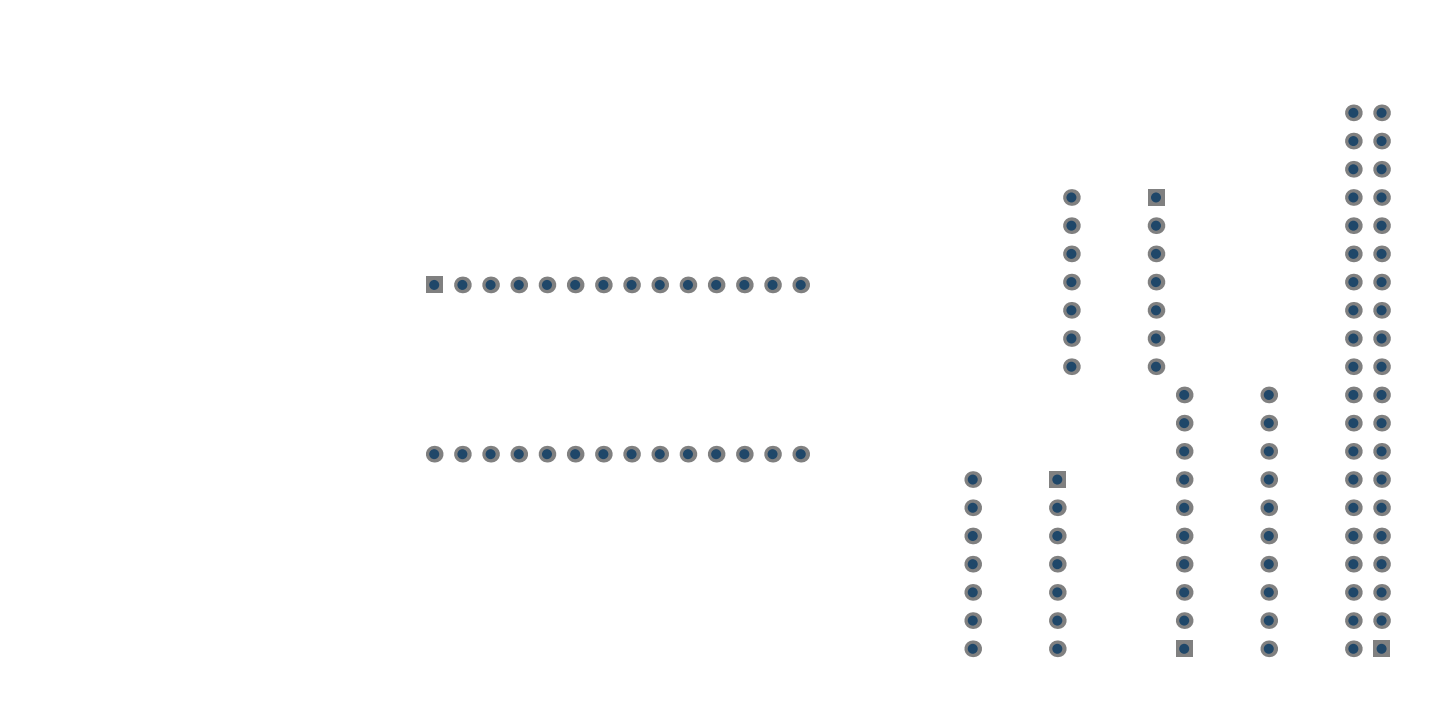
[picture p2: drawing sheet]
<svg xmlns="http://www.w3.org/2000/svg" width="436mm" height="212mm" viewBox="0 0 436 212" stroke-linecap="round" stroke-linejoin="round" font-family="sans-serif">
<circle cx="414.3" cy="160.7" r="2.5" fill="#808080"/>
<circle cx="414.3" cy="160.7" r="1.5" fill="#1f4769"/>
<circle cx="414.3" cy="152.2" r="2.5" fill="#808080"/>
<circle cx="414.3" cy="152.2" r="1.5" fill="#1f4769"/>
<path d="M411.8 192h5v5h-5z" fill-rule="evenodd" fill="#808080"/>
<circle cx="414.3" cy="194.5" r="1.5" fill="#1f4769"/>
<circle cx="414.3" cy="186.1" r="2.5" fill="#808080"/>
<circle cx="414.3" cy="186.1" r="1.5" fill="#1f4769"/>
<circle cx="414.3" cy="177.6" r="2.5" fill="#808080"/>
<circle cx="414.3" cy="177.6" r="1.5" fill="#1f4769"/>
<circle cx="414.3" cy="169.1" r="2.5" fill="#808080"/>
<circle cx="414.3" cy="169.1" r="1.5" fill="#1f4769"/>
<circle cx="414.3" cy="143.8" r="2.5" fill="#808080"/>
<circle cx="414.3" cy="143.8" r="1.5" fill="#1f4769"/>
<circle cx="414.3" cy="135.3" r="2.5" fill="#808080"/>
<circle cx="414.3" cy="135.3" r="1.5" fill="#1f4769"/>
<circle cx="405.9" cy="160.7" r="2.5" fill="#808080"/>
<circle cx="405.9" cy="160.7" r="1.5" fill="#1f4769"/>
<circle cx="405.9" cy="152.2" r="2.5" fill="#808080"/>
<circle cx="405.9" cy="152.2" r="1.5" fill="#1f4769"/>
<circle cx="405.9" cy="194.5" r="2.5" fill="#808080"/>
<circle cx="405.9" cy="194.5" r="1.5" fill="#1f4769"/>
<circle cx="405.9" cy="186.1" r="2.5" fill="#808080"/>
<circle cx="405.9" cy="186.1" r="1.5" fill="#1f4769"/>
<circle cx="405.9" cy="177.6" r="2.5" fill="#808080"/>
<circle cx="405.9" cy="177.6" r="1.5" fill="#1f4769"/>
<circle cx="405.9" cy="169.1" r="2.5" fill="#808080"/>
<circle cx="405.9" cy="169.1" r="1.5" fill="#1f4769"/>
<circle cx="405.9" cy="143.8" r="2.5" fill="#808080"/>
<circle cx="405.9" cy="143.8" r="1.5" fill="#1f4769"/>
<circle cx="405.9" cy="135.3" r="2.5" fill="#808080"/>
<circle cx="405.9" cy="135.3" r="1.5" fill="#1f4769"/>
<circle cx="380.5" cy="169.1" r="2.5" fill="#808080"/>
<circle cx="380.5" cy="169.1" r="1.5" fill="#1f4769"/>
<circle cx="380.5" cy="177.6" r="2.5" fill="#808080"/>
<circle cx="380.5" cy="177.6" r="1.5" fill="#1f4769"/>
<circle cx="380.5" cy="186.1" r="2.5" fill="#808080"/>
<circle cx="380.5" cy="186.1" r="1.5" fill="#1f4769"/>
<circle cx="380.5" cy="194.5" r="2.5" fill="#808080"/>
<circle cx="380.5" cy="194.5" r="1.5" fill="#1f4769"/>
<circle cx="380.5" cy="135.3" r="2.5" fill="#808080"/>
<circle cx="380.5" cy="135.3" r="1.5" fill="#1f4769"/>
<circle cx="380.5" cy="143.8" r="2.5" fill="#808080"/>
<circle cx="380.5" cy="143.8" r="1.5" fill="#1f4769"/>
<circle cx="380.5" cy="152.2" r="2.5" fill="#808080"/>
<circle cx="380.5" cy="152.2" r="1.5" fill="#1f4769"/>
<circle cx="380.5" cy="160.7" r="2.5" fill="#808080"/>
<circle cx="380.5" cy="160.7" r="1.5" fill="#1f4769"/>
<path d="M352.6 192h5v5h-5z" fill-rule="evenodd" fill="#808080"/>
<circle cx="355.1" cy="194.5" r="1.5" fill="#1f4769"/>
<circle cx="355.1" cy="186.1" r="2.5" fill="#808080"/>
<circle cx="355.1" cy="186.1" r="1.5" fill="#1f4769"/>
<circle cx="355.1" cy="143.8" r="2.5" fill="#808080"/>
<circle cx="355.1" cy="143.8" r="1.5" fill="#1f4769"/>
<circle cx="355.1" cy="135.3" r="2.5" fill="#808080"/>
<circle cx="355.1" cy="135.3" r="1.5" fill="#1f4769"/>
<circle cx="355.1" cy="177.6" r="2.5" fill="#808080"/>
<circle cx="355.1" cy="177.6" r="1.5" fill="#1f4769"/>
<circle cx="355.1" cy="169.1" r="2.5" fill="#808080"/>
<circle cx="355.1" cy="169.1" r="1.5" fill="#1f4769"/>
<circle cx="355.1" cy="160.7" r="2.5" fill="#808080"/>
<circle cx="355.1" cy="160.7" r="1.5" fill="#1f4769"/>
<circle cx="355.1" cy="152.2" r="2.5" fill="#808080"/>
<circle cx="355.1" cy="152.2" r="1.5" fill="#1f4769"/>
<circle cx="414.3" cy="126.9" r="2.5" fill="#808080"/>
<circle cx="414.3" cy="126.9" r="1.5" fill="#1f4769"/>
<circle cx="414.3" cy="109.9" r="2.5" fill="#808080"/>
<circle cx="414.3" cy="109.9" r="1.5" fill="#1f4769"/>
<circle cx="414.3" cy="59.2" r="2.5" fill="#808080"/>
<circle cx="414.3" cy="59.2" r="1.5" fill="#1f4769"/>
<circle cx="414.3" cy="118.4" r="2.5" fill="#808080"/>
<circle cx="414.3" cy="118.4" r="1.5" fill="#1f4769"/>
<circle cx="414.3" cy="42.3" r="2.5" fill="#808080"/>
<circle cx="414.3" cy="42.3" r="1.5" fill="#1f4769"/>
<circle cx="414.3" cy="33.8" r="2.5" fill="#808080"/>
<circle cx="414.3" cy="33.8" r="1.5" fill="#1f4769"/>
<circle cx="414.3" cy="67.7" r="2.5" fill="#808080"/>
<circle cx="414.3" cy="67.7" r="1.5" fill="#1f4769"/>
<circle cx="414.3" cy="76.1" r="2.5" fill="#808080"/>
<circle cx="414.3" cy="76.1" r="1.5" fill="#1f4769"/>
<circle cx="414.3" cy="84.6" r="2.5" fill="#808080"/>
<circle cx="414.3" cy="84.6" r="1.5" fill="#1f4769"/>
<circle cx="414.3" cy="50.7" r="2.5" fill="#808080"/>
<circle cx="414.3" cy="50.7" r="1.5" fill="#1f4769"/>
<circle cx="414.3" cy="93" r="2.5" fill="#808080"/>
<circle cx="414.3" cy="93" r="1.5" fill="#1f4769"/>
<circle cx="414.3" cy="101.5" r="2.5" fill="#808080"/>
<circle cx="414.3" cy="101.5" r="1.5" fill="#1f4769"/>
<circle cx="405.9" cy="126.9" r="2.5" fill="#808080"/>
<circle cx="405.9" cy="126.9" r="1.5" fill="#1f4769"/>
<circle cx="405.9" cy="109.9" r="2.5" fill="#808080"/>
<circle cx="405.9" cy="109.9" r="1.5" fill="#1f4769"/>
<circle cx="405.9" cy="67.7" r="2.5" fill="#808080"/>
<circle cx="405.9" cy="67.7" r="1.5" fill="#1f4769"/>
<circle cx="405.9" cy="59.2" r="2.5" fill="#808080"/>
<circle cx="405.9" cy="59.2" r="1.5" fill="#1f4769"/>
<circle cx="405.9" cy="33.8" r="2.5" fill="#808080"/>
<circle cx="405.9" cy="33.8" r="1.5" fill="#1f4769"/>
<circle cx="405.9" cy="50.7" r="2.5" fill="#808080"/>
<circle cx="405.9" cy="50.7" r="1.5" fill="#1f4769"/>
<circle cx="405.9" cy="118.4" r="2.5" fill="#808080"/>
<circle cx="405.9" cy="118.4" r="1.5" fill="#1f4769"/>
<circle cx="405.9" cy="42.3" r="2.5" fill="#808080"/>
<circle cx="405.9" cy="42.3" r="1.5" fill="#1f4769"/>
<circle cx="405.9" cy="84.6" r="2.5" fill="#808080"/>
<circle cx="405.9" cy="84.6" r="1.5" fill="#1f4769"/>
<circle cx="405.9" cy="93" r="2.5" fill="#808080"/>
<circle cx="405.9" cy="93" r="1.5" fill="#1f4769"/>
<circle cx="405.9" cy="101.5" r="2.5" fill="#808080"/>
<circle cx="405.9" cy="101.5" r="1.5" fill="#1f4769"/>
<circle cx="405.9" cy="76.1" r="2.5" fill="#808080"/>
<circle cx="405.9" cy="76.1" r="1.5" fill="#1f4769"/>
<circle cx="380.5" cy="126.9" r="2.5" fill="#808080"/>
<circle cx="380.5" cy="126.9" r="1.5" fill="#1f4769"/>
<circle cx="380.5" cy="118.4" r="2.5" fill="#808080"/>
<circle cx="380.5" cy="118.4" r="1.5" fill="#1f4769"/>
<circle cx="355.1" cy="126.9" r="2.5" fill="#808080"/>
<circle cx="355.1" cy="126.9" r="1.5" fill="#1f4769"/>
<circle cx="355.1" cy="118.4" r="2.5" fill="#808080"/>
<circle cx="355.1" cy="118.4" r="1.5" fill="#1f4769"/>
<path d="M344.2 56.7h5v5h-5z" fill-rule="evenodd" fill="#808080"/>
<circle cx="346.7" cy="59.2" r="1.5" fill="#1f4769"/>
<circle cx="346.7" cy="67.7" r="2.5" fill="#808080"/>
<circle cx="346.7" cy="67.7" r="1.5" fill="#1f4769"/>
<circle cx="346.7" cy="76.1" r="2.5" fill="#808080"/>
<circle cx="346.7" cy="76.1" r="1.5" fill="#1f4769"/>
<circle cx="346.7" cy="84.6" r="2.5" fill="#808080"/>
<circle cx="346.7" cy="84.6" r="1.5" fill="#1f4769"/>
<circle cx="346.7" cy="109.9" r="2.5" fill="#808080"/>
<circle cx="346.7" cy="109.9" r="1.5" fill="#1f4769"/>
<circle cx="321.3" cy="109.9" r="2.5" fill="#808080"/>
<circle cx="321.3" cy="109.9" r="1.5" fill="#1f4769"/>
<circle cx="321.3" cy="101.5" r="2.5" fill="#808080"/>
<circle cx="321.3" cy="101.5" r="1.5" fill="#1f4769"/>
<circle cx="317.1" cy="152.2" r="2.5" fill="#808080"/>
<circle cx="317.1" cy="152.2" r="1.5" fill="#1f4769"/>
<circle cx="317.1" cy="194.5" r="2.5" fill="#808080"/>
<circle cx="317.1" cy="194.5" r="1.5" fill="#1f4769"/>
<path d="M314.6 141.3h5v5h-5z" fill-rule="evenodd" fill="#808080"/>
<circle cx="317.1" cy="143.8" r="1.5" fill="#1f4769"/>
<circle cx="317.1" cy="160.7" r="2.5" fill="#808080"/>
<circle cx="317.1" cy="160.7" r="1.5" fill="#1f4769"/>
<circle cx="317.1" cy="169.1" r="2.5" fill="#808080"/>
<circle cx="317.1" cy="169.1" r="1.5" fill="#1f4769"/>
<circle cx="317.1" cy="177.6" r="2.5" fill="#808080"/>
<circle cx="317.1" cy="177.6" r="1.5" fill="#1f4769"/>
<circle cx="317.1" cy="186.1" r="2.5" fill="#808080"/>
<circle cx="317.1" cy="186.1" r="1.5" fill="#1f4769"/>
<circle cx="291.7" cy="194.5" r="2.5" fill="#808080"/>
<circle cx="291.7" cy="194.5" r="1.5" fill="#1f4769"/>
<circle cx="291.7" cy="186.1" r="2.5" fill="#808080"/>
<circle cx="291.7" cy="186.1" r="1.5" fill="#1f4769"/>
<circle cx="291.7" cy="177.6" r="2.5" fill="#808080"/>
<circle cx="291.7" cy="177.6" r="1.5" fill="#1f4769"/>
<circle cx="291.7" cy="169.1" r="2.5" fill="#808080"/>
<circle cx="291.7" cy="169.1" r="1.5" fill="#1f4769"/>
<circle cx="291.7" cy="160.7" r="2.5" fill="#808080"/>
<circle cx="291.7" cy="160.7" r="1.5" fill="#1f4769"/>
<circle cx="291.7" cy="143.8" r="2.5" fill="#808080"/>
<circle cx="291.7" cy="143.8" r="1.5" fill="#1f4769"/>
<circle cx="291.7" cy="152.2" r="2.5" fill="#808080"/>
<circle cx="291.7" cy="152.2" r="1.5" fill="#1f4769"/>
<circle cx="240.1" cy="136.2" r="2.5" fill="#808080"/>
<circle cx="240.1" cy="136.2" r="1.5" fill="#1f4769"/>
<circle cx="231.7" cy="136.2" r="2.5" fill="#808080"/>
<circle cx="231.7" cy="136.2" r="1.5" fill="#1f4769"/>
<circle cx="223.2" cy="136.2" r="2.5" fill="#808080"/>
<circle cx="223.2" cy="136.2" r="1.5" fill="#1f4769"/>
<circle cx="214.8" cy="136.2" r="2.5" fill="#808080"/>
<circle cx="214.8" cy="136.2" r="1.5" fill="#1f4769"/>
<circle cx="206.3" cy="136.2" r="2.5" fill="#808080"/>
<circle cx="206.3" cy="136.2" r="1.5" fill="#1f4769"/>
<circle cx="197.9" cy="136.2" r="2.5" fill="#808080"/>
<circle cx="197.9" cy="136.2" r="1.5" fill="#1f4769"/>
<circle cx="189.4" cy="136.2" r="2.5" fill="#808080"/>
<circle cx="189.4" cy="136.2" r="1.5" fill="#1f4769"/>
<circle cx="180.9" cy="136.2" r="2.5" fill="#808080"/>
<circle cx="180.9" cy="136.2" r="1.5" fill="#1f4769"/>
<circle cx="172.5" cy="136.2" r="2.5" fill="#808080"/>
<circle cx="172.5" cy="136.2" r="1.5" fill="#1f4769"/>
<circle cx="164" cy="136.2" r="2.5" fill="#808080"/>
<circle cx="164" cy="136.2" r="1.5" fill="#1f4769"/>
<circle cx="155.6" cy="136.2" r="2.5" fill="#808080"/>
<circle cx="155.6" cy="136.2" r="1.5" fill="#1f4769"/>
<circle cx="147.1" cy="136.2" r="2.5" fill="#808080"/>
<circle cx="147.1" cy="136.2" r="1.5" fill="#1f4769"/>
<circle cx="138.7" cy="136.2" r="2.5" fill="#808080"/>
<circle cx="138.7" cy="136.2" r="1.5" fill="#1f4769"/>
<circle cx="130.2" cy="136.2" r="2.5" fill="#808080"/>
<circle cx="130.2" cy="136.2" r="1.5" fill="#1f4769"/>
<circle cx="346.7" cy="101.5" r="2.5" fill="#808080"/>
<circle cx="346.7" cy="101.5" r="1.5" fill="#1f4769"/>
<circle cx="346.7" cy="93" r="2.5" fill="#808080"/>
<circle cx="346.7" cy="93" r="1.5" fill="#1f4769"/>
<circle cx="321.3" cy="93" r="2.5" fill="#808080"/>
<circle cx="321.3" cy="93" r="1.5" fill="#1f4769"/>
<circle cx="321.3" cy="84.6" r="2.5" fill="#808080"/>
<circle cx="321.3" cy="84.6" r="1.5" fill="#1f4769"/>
<circle cx="321.3" cy="76.1" r="2.5" fill="#808080"/>
<circle cx="321.3" cy="76.1" r="1.5" fill="#1f4769"/>
<circle cx="321.3" cy="67.7" r="2.5" fill="#808080"/>
<circle cx="321.3" cy="67.7" r="1.5" fill="#1f4769"/>
<circle cx="321.3" cy="59.2" r="2.5" fill="#808080"/>
<circle cx="321.3" cy="59.2" r="1.5" fill="#1f4769"/>
<circle cx="240.1" cy="85.4" r="2.5" fill="#808080"/>
<circle cx="240.1" cy="85.4" r="1.5" fill="#1f4769"/>
<circle cx="231.7" cy="85.4" r="2.5" fill="#808080"/>
<circle cx="231.7" cy="85.4" r="1.5" fill="#1f4769"/>
<circle cx="223.2" cy="85.4" r="2.5" fill="#808080"/>
<circle cx="223.2" cy="85.4" r="1.5" fill="#1f4769"/>
<circle cx="214.8" cy="85.4" r="2.5" fill="#808080"/>
<circle cx="214.8" cy="85.4" r="1.5" fill="#1f4769"/>
<circle cx="206.3" cy="85.4" r="2.5" fill="#808080"/>
<circle cx="206.3" cy="85.4" r="1.5" fill="#1f4769"/>
<circle cx="197.9" cy="85.4" r="2.5" fill="#808080"/>
<circle cx="197.9" cy="85.4" r="1.5" fill="#1f4769"/>
<circle cx="189.4" cy="85.4" r="2.5" fill="#808080"/>
<circle cx="189.4" cy="85.4" r="1.5" fill="#1f4769"/>
<circle cx="180.9" cy="85.4" r="2.5" fill="#808080"/>
<circle cx="180.9" cy="85.4" r="1.5" fill="#1f4769"/>
<circle cx="172.5" cy="85.4" r="2.5" fill="#808080"/>
<circle cx="172.5" cy="85.4" r="1.5" fill="#1f4769"/>
<circle cx="164" cy="85.4" r="2.5" fill="#808080"/>
<circle cx="164" cy="85.4" r="1.5" fill="#1f4769"/>
<circle cx="155.6" cy="85.4" r="2.5" fill="#808080"/>
<circle cx="155.6" cy="85.4" r="1.5" fill="#1f4769"/>
<circle cx="147.1" cy="85.4" r="2.5" fill="#808080"/>
<circle cx="147.1" cy="85.4" r="1.5" fill="#1f4769"/>
<circle cx="138.7" cy="85.4" r="2.5" fill="#808080"/>
<circle cx="138.7" cy="85.4" r="1.5" fill="#1f4769"/>
<path d="M127.7 82.9h5v5h-5z" fill-rule="evenodd" fill="#808080"/>
<circle cx="130.2" cy="85.4" r="1.5" fill="#1f4769"/>
</svg>
